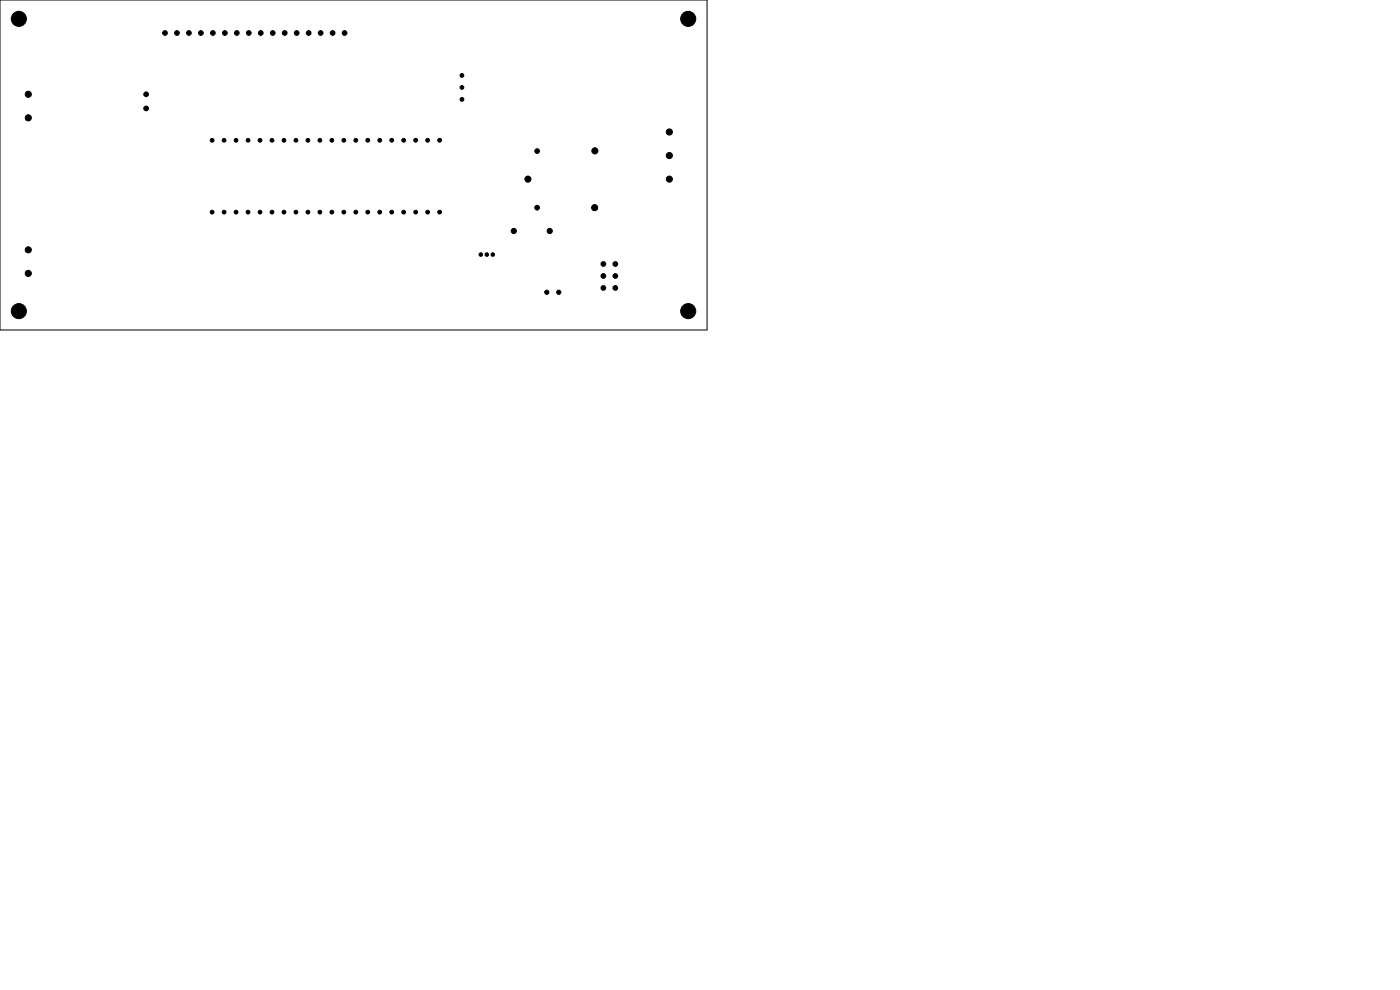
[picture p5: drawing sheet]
<svg xmlns="http://www.w3.org/2000/svg" width="297mm" height="210mm" viewBox="0 0 297 210" stroke-linecap="round" stroke-linejoin="round" font-family="sans-serif">
<path d="M0 0h150v70h-150z" fill="none" stroke="#000" stroke-width=".21"/>
<g fill="#000" stroke="#000" stroke-width=".21">
<circle cx="4" cy="4" r="1.6"/>
<circle cx="6" cy="20" r=".65"/>
<circle cx="35" cy="7" r=".5"/>
<circle cx="37.5" cy="7" r=".5"/>
<circle cx="40.1" cy="7" r=".5"/>
<circle cx="42.6" cy="7" r=".5"/>
<circle cx="45.2" cy="7" r=".5"/>
<circle cx="47.7" cy="7" r=".5"/>
<circle cx="50.2" cy="7" r=".5"/>
<circle cx="52.8" cy="7" r=".5"/>
<circle cx="55.3" cy="7" r=".5"/>
<circle cx="57.9" cy="7" r=".5"/>
<circle cx="60.4" cy="7" r=".5"/>
<circle cx="62.9" cy="7" r=".5"/>
<circle cx="65.5" cy="7" r=".5"/>
<circle cx="68" cy="7" r=".5"/>
<circle cx="70.6" cy="7" r=".5"/>
<circle cx="73.1" cy="7" r=".5"/>
<circle cx="98" cy="16" r=".4"/>
<circle cx="98" cy="18.5" r=".4"/>
<circle cx="146" cy="4" r="1.6"/>
<circle cx="6" cy="25" r=".65"/>
<circle cx="31" cy="20" r=".5"/>
<circle cx="31" cy="23" r=".5"/>
<circle cx="45" cy="29.8" r=".4"/>
<circle cx="47.5" cy="29.8" r=".4"/>
<circle cx="50.1" cy="29.8" r=".4"/>
<circle cx="52.6" cy="29.8" r=".4"/>
<circle cx="55.2" cy="29.8" r=".4"/>
<circle cx="57.7" cy="29.8" r=".4"/>
<circle cx="60.2" cy="29.8" r=".4"/>
<circle cx="62.8" cy="29.8" r=".4"/>
<circle cx="65.3" cy="29.8" r=".4"/>
<circle cx="67.9" cy="29.8" r=".4"/>
<circle cx="70.4" cy="29.8" r=".4"/>
<circle cx="72.9" cy="29.8" r=".4"/>
<circle cx="75.5" cy="29.8" r=".4"/>
<circle cx="78" cy="29.8" r=".4"/>
<circle cx="80.6" cy="29.8" r=".4"/>
<circle cx="83.1" cy="29.8" r=".4"/>
<circle cx="85.6" cy="29.8" r=".4"/>
<circle cx="88.2" cy="29.8" r=".4"/>
<circle cx="90.7" cy="29.8" r=".4"/>
<circle cx="93.3" cy="29.8" r=".4"/>
<circle cx="98" cy="21.1" r=".4"/>
<circle cx="112" cy="38" r=".65"/>
<circle cx="114" cy="32.1" r=".5"/>
<circle cx="126.2" cy="32" r=".65"/>
<circle cx="142" cy="33" r=".65"/>
<circle cx="142" cy="28" r=".65"/>
<circle cx="142" cy="38" r=".65"/>
<circle cx="6" cy="53" r=".65"/>
<circle cx="6" cy="58" r=".65"/>
<circle cx="45" cy="45" r=".4"/>
<circle cx="47.5" cy="45" r=".4"/>
<circle cx="50.1" cy="45" r=".4"/>
<circle cx="52.6" cy="45" r=".4"/>
<circle cx="55.2" cy="45" r=".4"/>
<circle cx="57.7" cy="45" r=".4"/>
<circle cx="60.2" cy="45" r=".4"/>
<circle cx="62.8" cy="45" r=".4"/>
<circle cx="65.3" cy="45" r=".4"/>
<circle cx="67.9" cy="45" r=".4"/>
<circle cx="70.4" cy="45" r=".4"/>
<circle cx="72.9" cy="45" r=".4"/>
<circle cx="75.5" cy="45" r=".4"/>
<circle cx="78" cy="45" r=".4"/>
<circle cx="80.6" cy="45" r=".4"/>
<circle cx="83.1" cy="45" r=".4"/>
<circle cx="85.6" cy="45" r=".4"/>
<circle cx="88.2" cy="45" r=".4"/>
<circle cx="90.7" cy="45" r=".4"/>
<circle cx="93.3" cy="45" r=".4"/>
<circle cx="102" cy="54" r=".38"/>
<circle cx="103.3" cy="54" r=".38"/>
<circle cx="104.5" cy="54" r=".38"/>
<circle cx="109" cy="49" r=".55"/>
<circle cx="114" cy="44.1" r=".5"/>
<circle cx="116.6" cy="49" r=".55"/>
<circle cx="126.1" cy="44" r=".65"/>
<circle cx="128" cy="56" r=".5"/>
<circle cx="128" cy="58.5" r=".5"/>
<circle cx="130.5" cy="58.5" r=".5"/>
<circle cx="130.5" cy="56" r=".5"/>
<circle cx="4" cy="66" r="1.6"/>
<circle cx="116" cy="62" r=".45"/>
<circle cx="118.5" cy="62" r=".45"/>
<circle cx="128" cy="61.1" r=".5"/>
<circle cx="130.5" cy="61.1" r=".5"/>
<circle cx="146" cy="66" r="1.6"/>
</g>
</svg>
